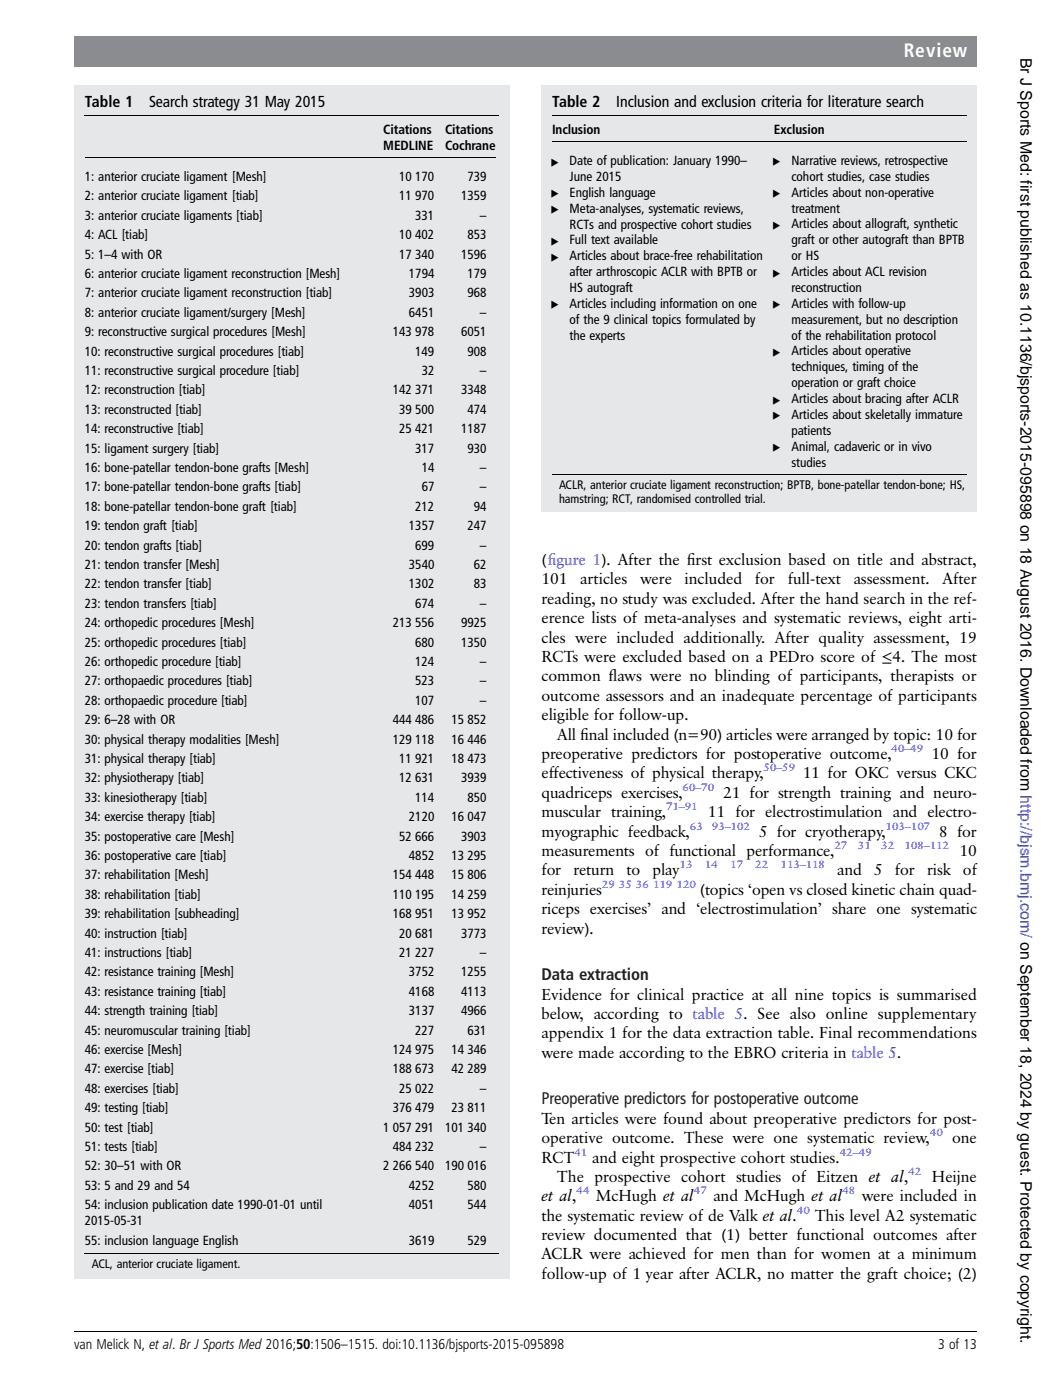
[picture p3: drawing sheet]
<svg xmlns="http://www.w3.org/2000/svg" width="210mm" height="280mm" viewBox="0 0 210 280" stroke-linecap="round" stroke-linejoin="round" font-family="sans-serif">
<defs><g id="words">
<text font-size="3.9" fill="#fff" x="180.6" y="11.5">Review</text>
<g font-size="3.4" fill="#231f20">
<text x="108.2" y="196">Data extraction</text>
<text x="108.2" y="220.9">Preoperative predictors for postoperative outcome</text>
</g>
<g font-size="3.2">
<text x="203.9" y="11.6" transform="rotate(90 203.9 11.6)">Br J Sports Med: first published as 10.1136/bjsports-2015-095898 on 18 August 2016. Downloaded from http://bjsm.bmj.com/ on September 18, 2024 by guest. Protected by copyright.</text>
<text x="16.9" y="21.4">Table 1</text>
<text x="29.8" y="21.4">Search strategy 31 May 2015</text>
<text x="110.3" y="21.4">Table 2</text>
<text x="123.1" y="21.4">Inclusion and exclusion criteria for literature search</text>
<text x="108.2" y="113">(fgure 1). After the frst exclusion based on title and abstract,</text>
<text x="137.2" y="113">i</text>
<text x="108.2" y="116.9">101</text>
<text x="115.9" y="116.9">articles</text>
<text x="127.9" y="116.9">were</text>
<text x="136.8" y="116.9">included</text>
<text x="150.8" y="116.9">for</text>
<text x="157.4" y="116.9">full-text</text>
<text x="170.6" y="116.9">assessment.</text>
<text x="188.3" y="116.9">After</text>
<text x="108.2" y="120.8">reading, no study was excluded. After the hand search in the ref-</text>
<text x="108.2" y="124.6">erence lists of meta-analyses and systematic reviews, eight arti-</text>
<text x="108.2" y="128.5">cles were included additionally. After quality assessment, 19</text>
<text x="108.2" y="132.4">RCTs were excluded based on a PEDro score of ≤4. The most</text>
<text x="108.2" y="136.3">common faws were no blinding of participants, therapists or</text>
<text x="121.6" y="136.3">l</text>
<text x="108.2" y="140.2">outcome assessors and an inadequate percentage of participants</text>
<text x="108.2" y="144">eligible for follow-up.</text>
<text x="111.4" y="147.9">All fnal included (n=90) articles were arranged by topic: 10 for</text>
<text x="115.9" y="147.9">i</text>
<text x="108.2" y="151.8">preoperative predictors for postoperative outcome,</text>
<text x="108.2" y="155.7">effectiveness of physical therapy,</text>
<text x="160.4" y="155.7">11 for OKC versus CKC</text>
<text x="186.1" y="151.8">10 for</text>
<text x="108.2" y="159.6">quadriceps exercises,</text>
<text x="144.5" y="159.6">21 for strength training and neuro-</text>
<text x="108.2" y="163.4">muscular training,</text>
<text x="108.2" y="167.3">myographic feedback,</text>
<text x="141.4" y="163.4">11 for electrostimulation and electro-</text>
<text x="151.7" y="167.3">5 for cryotherapy,</text>
<text x="187.7" y="167.3">8 for</text>
<text x="108.2" y="171.2">measurements of functional performance,</text>
<text x="191.7" y="171.2">10</text>
<text x="108.2" y="179">reinjuries</text>
<text x="108.2" y="175.1">for</text>
<text x="114.6" y="175.1">return</text>
<text x="125.2" y="175.1">to</text>
<text x="130.4" y="175.1">play</text>
<text x="139.9" y="179">(topics ‘open vs closed kinetic chain quad-</text>
<text x="167.3" y="175.1">and</text>
<text x="174.6" y="175.1">5</text>
<text x="178.8" y="175.1">for</text>
<text x="185.2" y="175.1">risk</text>
<text x="192.4" y="175.1">of</text>
<text x="108.2" y="182.8">riceps exercises’ and ‘electrostimulation’ share one systematic</text>
<text x="108.2" y="186.7">review).</text>
<text x="108.2" y="199.9">Evidence for clinical practice at all nine topics is summarised</text>
<text x="108.2" y="203.8">below, according to table 5. See also online supplementary</text>
<text x="108.2" y="207.7">appendix 1 for the data extraction table. Final recommendations</text>
<text x="108.2" y="211.6">were made according to the EBRO criteria in table 5.</text>
<text x="108.2" y="224.7">Ten articles were found about preoperative predictors for post-</text>
<text x="108.2" y="232.5">RCT</text>
<text x="108.2" y="228.6">operative outcome. These were one systematic review,</text>
<text x="118.3" y="232.5">and eight prospective cohort studies.</text>
<text x="190.2" y="228.6">one</text>
<text x="111.4" y="236.4">The prospective cohort studies of Eitzen et al,</text>
<text x="186.2" y="236.4">Heijne</text>
<text x="108.2" y="244.1">the systematic review of de Valk et al.</text>
<text x="108.2" y="240.3">et al,</text>
<text x="119.1" y="240.3">McHugh et al</text>
<text x="142.5" y="240.3">and McHugh et al</text>
<text x="162.9" y="244.1">This level A2 systematic</text>
<text x="172.2" y="240.3">were included in</text>
<text x="108.2" y="248">review documented that (1) better functional outcomes after</text>
<text x="108.2" y="251.9">ACLR were achieved for men than for women at a minimum</text>
<text x="108.2" y="255.8">follow-up of 1 year after ACLR, no matter the graft choice; (2)</text>
</g>
<text font-size="3.2" fill="#00f" x="109.4" y="113">i</text>
<g font-size="2.8">
<text x="14.8" y="269.8">van Melick N, et al. Br J Sports Med 2016;50:1506–1515. doi:10.1136/bjsports-2015-095898</text>
<text x="187.5" y="269.8">3 of 13</text>
</g>
<g font-size="2.6">
<text x="76.6" y="26.7">Citations</text>
<text x="76.6" y="29.9">MEDLINE</text>
<text x="88.9" y="26.7">Citations</text>
<text x="88.9" y="29.9">Cochrane</text>
<text x="110.3" y="26.7">Inclusion</text>
<text x="154.6" y="26.7">Exclusion</text>
<text x="110" y="33.1">▸</text>
<text x="113.8" y="33">Date of publication: January 1990–</text>
<text x="154.3" y="33.1">▸</text>
<text x="158.2" y="33">Narrative reviews, retrospective</text>
<text x="16.9" y="36.2">1: anterior cruciate ligament [Mesh]</text>
<text x="16.9" y="40.1">2: anterior cruciate ligament [tiab]</text>
<text x="79.8" y="36.2">10 170</text>
<text x="79.8" y="40.1">11 970</text>
<text x="92.1" y="40.1">1359</text>
<text x="93.4" y="36.2">739</text>
<text x="110" y="39.5">▸</text>
<text x="113.8" y="36.2">June 2015</text>
<text x="113.8" y="39.3">English language</text>
<text x="154.3" y="39.5">▸</text>
<text x="158.2" y="36.2">cohort studies, case studies</text>
<text x="158.2" y="39.3">Articles about non-operative</text>
<text x="16.9" y="43.9">3: anterior cruciate ligaments [tiab]</text>
<text x="16.9" y="47.8">4: ACL [tiab]</text>
<text x="79.8" y="47.8">10 402</text>
<text x="83" y="43.9">331</text>
<text x="93.4" y="47.8">853</text>
<text x="95.9" y="43.9">–</text>
<text x="110" y="42.6">▸</text>
<text x="113.8" y="42.5">Meta-analyses, systematic reviews,</text>
<text x="113.8" y="45.7">RCTs and prospective cohort studies</text>
<text x="154.3" y="45.8">▸</text>
<text x="158.2" y="42.5">treatment</text>
<text x="158.2" y="45.7">Articles about allograft, synthetic</text>
<text x="16.9" y="51.7">5: 1–4 with OR</text>
<text x="79.8" y="51.7">17 340</text>
<text x="92.1" y="51.7">1596</text>
<text x="110" y="49">▸</text>
<text x="110" y="52.2">▸</text>
<text x="113.8" y="48.9">Full text available</text>
<text x="113.8" y="52">Articles about brace-free rehabilitation</text>
<text x="158.2" y="48.9">graft or other autograft than BPTB</text>
<text x="158.2" y="52">or HS</text>
<text x="16.9" y="55.6">6: anterior cruciate ligament reconstruction [Mesh]</text>
<text x="16.9" y="59.5">7: anterior cruciate ligament reconstruction [tiab]</text>
<text x="81.7" y="55.6">1794</text>
<text x="81.7" y="59.5">3903</text>
<text x="93.4" y="55.6">179</text>
<text x="93.4" y="59.5">968</text>
<text x="113.8" y="55.2">after arthroscopic ACLR with BPTB or</text>
<text x="113.8" y="58.4">HS autograft</text>
<text x="154.3" y="55.3">▸</text>
<text x="158.2" y="55.2">Articles about ACL revision</text>
<text x="158.2" y="58.4">reconstruction</text>
<text x="16.9" y="63.3">8: anterior cruciate ligament/surgery [Mesh]</text>
<text x="81.7" y="63.3">6451</text>
<text x="95.9" y="63.3">–</text>
<text x="110" y="61.7">▸</text>
<text x="113.8" y="61.6">Articles including information on one</text>
<text x="113.8" y="64.7">of the 9 clinical topics formulated by</text>
<text x="154.3" y="61.7">▸</text>
<text x="158.2" y="61.6">Articles with follow-up</text>
<text x="158.2" y="64.7">measurement, but no description</text>
<text x="16.9" y="67.2">9: reconstructive surgical procedures [Mesh]</text>
<text x="16.9" y="71.1">10: reconstructive surgical procedures [tiab]</text>
<text x="78.5" y="67.2">143 978</text>
<text x="83" y="71.1">149</text>
<text x="92.1" y="67.2">6051</text>
<text x="93.4" y="71.1">908</text>
<text x="113.8" y="67.9">the experts</text>
<text x="154.3" y="71.2">▸</text>
<text x="158.2" y="67.9">of the rehabilitation protocol</text>
<text x="158.2" y="71.1">Articles about operative</text>
<text x="16.9" y="75">11: reconstructive surgical procedure [tiab]</text>
<text x="84.3" y="75">32</text>
<text x="95.9" y="75">–</text>
<text x="158.2" y="74.3">techniques, timing of the</text>
<text x="158.2" y="77.4">operation or graft choice</text>
<text x="16.9" y="78.9">12: reconstruction [tiab]</text>
<text x="16.9" y="82.7">13: reconstructed [tiab]</text>
<text x="78.5" y="78.9">142 371</text>
<text x="79.8" y="82.7">39 500</text>
<text x="92.1" y="78.9">3348</text>
<text x="93.4" y="82.7">474</text>
<text x="154.3" y="80.7">▸</text>
<text x="154.3" y="83.9">▸</text>
<text x="158.2" y="80.6">Articles about bracing after ACLR</text>
<text x="158.2" y="83.8">Articles about skeletally immature</text>
<text x="16.9" y="86.6">14: reconstructive [tiab]</text>
<text x="79.8" y="86.6">25 421</text>
<text x="92.1" y="86.6">1187</text>
<text x="158.2" y="87">patients</text>
<text x="16.9" y="90.5">15: ligament surgery [tiab]</text>
<text x="16.9" y="94.4">16: bone-patellar tendon-bone grafts [Mesh]</text>
<text x="83" y="90.5">317</text>
<text x="84.3" y="94.4">14</text>
<text x="93.4" y="90.5">930</text>
<text x="95.9" y="94.4">–</text>
<text x="154.3" y="90.3">▸</text>
<text x="158.2" y="90.1">Animal, cadaveric or in vivo</text>
<text x="158.2" y="93.3">studies</text>
<text x="16.9" y="98.3">17: bone-patellar tendon-bone grafts [tiab]</text>
<text x="84.3" y="98.3">67</text>
<text x="95.9" y="98.3">–</text>
<text x="16.9" y="102.1">18: bone-patellar tendon-bone graft [tiab]</text>
<text x="16.9" y="106">19: tendon graft [tiab]</text>
<text x="81.7" y="106">1357</text>
<text x="83" y="102.1">212</text>
<text x="93.4" y="106">247</text>
<text x="94.7" y="102.1">94</text>
<text x="16.9" y="109.9">20: tendon grafts [tiab]</text>
<text x="16.9" y="113.8">21: tendon transfer [Mesh]</text>
<text x="81.7" y="113.8">3540</text>
<text x="83" y="109.9">699</text>
<text x="94.7" y="113.8">62</text>
<text x="95.9" y="109.9">–</text>
<text x="16.9" y="117.7">22: tendon transfer [tiab]</text>
<text x="81.7" y="117.7">1302</text>
<text x="94.7" y="117.7">83</text>
<text x="16.9" y="121.5">23: tendon transfers [tiab]</text>
<text x="16.9" y="125.4">24: orthopedic procedures [Mesh]</text>
<text x="78.5" y="125.4">213 556</text>
<text x="83" y="121.5">674</text>
<text x="92.1" y="125.4">9925</text>
<text x="95.9" y="121.5">–</text>
<text x="16.9" y="129.3">25: orthopedic procedures [tiab]</text>
<text x="83" y="129.3">680</text>
<text x="92.1" y="129.3">1350</text>
<text x="16.9" y="133.2">26: orthopedic procedure [tiab]</text>
<text x="16.9" y="137.1">27: orthopaedic procedures [tiab]</text>
<text x="83" y="137.1">523</text>
<text x="83" y="133.2">124</text>
<text x="95.9" y="133.2">–</text>
<text x="95.9" y="137.1">–</text>
<text x="16.9" y="140.9">28: orthopaedic procedure [tiab]</text>
<text x="83" y="140.9">107</text>
<text x="95.9" y="140.9">–</text>
<text x="16.9" y="144.8">29: 6–28 with OR</text>
<text x="16.9" y="148.7">30: physical therapy modalities [Mesh]</text>
<text x="78.5" y="148.7">129 118</text>
<text x="78.5" y="144.8">444 486</text>
<text x="90.2" y="148.7">16 446</text>
<text x="90.2" y="144.8">15 852</text>
<text x="16.9" y="152.6">31: physical therapy [tiab]</text>
<text x="79.8" y="152.6">11 921</text>
<text x="90.2" y="152.6">18 473</text>
<text x="16.9" y="156.5">32: physiotherapy [tiab]</text>
<text x="16.9" y="160.3">33: kinesiotherapy [tiab]</text>
<text x="79.8" y="156.5">12 631</text>
<text x="83" y="160.3">114</text>
<text x="92.1" y="156.5">3939</text>
<text x="93.4" y="160.3">850</text>
<text x="16.9" y="164.2">34: exercise therapy [tiab]</text>
<text x="81.7" y="164.2">2120</text>
<text x="90.2" y="164.2">16 047</text>
<text x="16.9" y="168.1">35: postoperative care [Mesh]</text>
<text x="16.9" y="172">36: postoperative care [tiab]</text>
<text x="79.8" y="168.1">52 666</text>
<text x="81.7" y="172">4852</text>
<text x="90.2" y="172">13 295</text>
<text x="92.1" y="168.1">3903</text>
<text x="16.9" y="175.9">37: rehabilitation [Mesh]</text>
<text x="16.9" y="179.8">38: rehabilitation [tiab]</text>
<text x="78.5" y="179.8">110 195</text>
<text x="78.5" y="175.9">154 448</text>
<text x="90.2" y="179.8">14 259</text>
<text x="90.2" y="175.9">15 806</text>
<text x="16.9" y="183.6">39: rehabilitation [subheading]</text>
<text x="78.5" y="183.6">168 951</text>
<text x="90.2" y="183.6">13 952</text>
<text x="16.9" y="187.5">40: instruction [tiab]</text>
<text x="16.9" y="191.4">41: instructions [tiab]</text>
<text x="79.8" y="191.4">21 227</text>
<text x="79.8" y="187.5">20 681</text>
<text x="92.1" y="187.5">3773</text>
<text x="95.9" y="191.4">–</text>
<text x="16.9" y="195.3">42: resistance training [Mesh]</text>
<text x="81.7" y="195.3">3752</text>
<text x="92.1" y="195.3">1255</text>
<text x="16.9" y="199.2">43: resistance training [tiab]</text>
<text x="16.9" y="203">44: strength training [tiab]</text>
<text x="81.7" y="199.2">4168</text>
<text x="81.7" y="203">3137</text>
<text x="92.1" y="199.2">4113</text>
<text x="92.1" y="203">4966</text>
<text x="16.9" y="206.9">45: neuromuscular training [tiab]</text>
<text x="83" y="206.9">227</text>
<text x="93.4" y="206.9">631</text>
<text x="16.9" y="210.8">46: exercise [Mesh]</text>
<text x="16.9" y="214.7">47: exercise [tiab]</text>
<text x="78.5" y="210.8">124 975</text>
<text x="78.5" y="214.7">188 673</text>
<text x="90.2" y="210.8">14 346</text>
<text x="90.2" y="214.7">42 289</text>
<text x="16.9" y="218.6">48: exercises [tiab]</text>
<text x="79.8" y="218.6">25 022</text>
<text x="95.9" y="218.6">–</text>
<text x="16.9" y="222.4">49: testing [tiab]</text>
<text x="16.9" y="226.3">50: test [tiab]</text>
<text x="76.6" y="226.3">1 057 291</text>
<text x="78.5" y="222.4">376 479</text>
<text x="88.9" y="226.3">101 340</text>
<text x="90.2" y="222.4">23 811</text>
<text x="16.9" y="230.2">51: tests [tiab]</text>
<text x="78.5" y="230.2">484 232</text>
<text x="95.9" y="230.2">–</text>
<text x="16.9" y="238">53: 5 and 29 and 54</text>
<text x="16.9" y="234.1">52: 30–51 with OR</text>
<text x="76.6" y="234.1">2 266 540</text>
<text x="81.7" y="238">4252</text>
<text x="88.9" y="234.1">190 016</text>
<text x="93.4" y="238">580</text>
<text x="16.9" y="241.8">54: inclusion publication date 1990-01-01 until</text>
<text x="16.9" y="245">2015-05-31</text>
<text x="81.7" y="241.8">4051</text>
<text x="93.4" y="241.8">544</text>
<text x="16.9" y="248.9">55: inclusion language English</text>
<text x="81.7" y="248.9">3619</text>
<text x="93.4" y="248.9">529</text>
</g>
<g font-size="2.5">
<text x="111.7" y="97.7">ACLR, anterior cruciate ligament reconstruction; BPTB, bone-patellar tendon-bone; HS,</text>
<text x="111.7" y="100.6">hamstring; RCT, randomised controlled trial.</text>
<text x="18.3" y="253.7">ACL, anterior cruciate ligament.</text>
</g>
<g font-size="2.1" fill="#00f">
<text x="152.6" y="154.3">50–59</text>
<text x="178.1" y="150.4">40–49</text>
<text x="136.4" y="158.1">60–70</text>
<text x="133.1" y="162">71–91</text>
<text x="137.8" y="165.9">63</text>
<text x="142.2" y="165.9">93–102</text>
<text x="177" y="165.9">103–107</text>
<text x="135.8" y="173.7">13</text>
<text x="140.8" y="173.7">14</text>
<text x="145.9" y="173.7">17</text>
<text x="150.9" y="173.7">22</text>
<text x="156" y="173.7">113–118</text>
<text x="166.7" y="169.8">27</text>
<text x="171.4" y="169.8">31</text>
<text x="176.1" y="169.8">32</text>
<text x="180.7" y="169.8">108–112</text>
<text x="120.2" y="177.5">29 35 36 119 120</text>
<text x="185.8" y="227.2">40</text>
<text x="114.8" y="231.1">41</text>
<text x="167.8" y="231.1">42–49</text>
<text x="115.2" y="238.9">44</text>
<text x="138.7" y="238.9">47</text>
<text x="168.3" y="238.9">48</text>
<text x="181.5" y="235">42</text>
<text x="159.2" y="242.7">40</text>
</g>
</g></defs>
<path d="M14.8 17.1h87v238.7h-87z" fill="#e6e7e9"/>
<path d="M16.9 23.1h82.8M16.9 31.5h82.2M16.9 250.8h82.8" fill="none" stroke="#000" stroke-width=".2"/>
<path d="M108.2 17.1h87v85.2h-87z" fill="#e6e7e9"/>
<path d="M110.3 23.1h82.8M110.3 28.4h82.8M110.3 94.8h82.8M14.8 266.3h180.4" fill="none" stroke="#000" stroke-width=".2"/>
<path d="M14.8 7.2h180.4v6h-180.4z" fill="#8a8c8f"/>
<use href="#words"/>
</svg>
